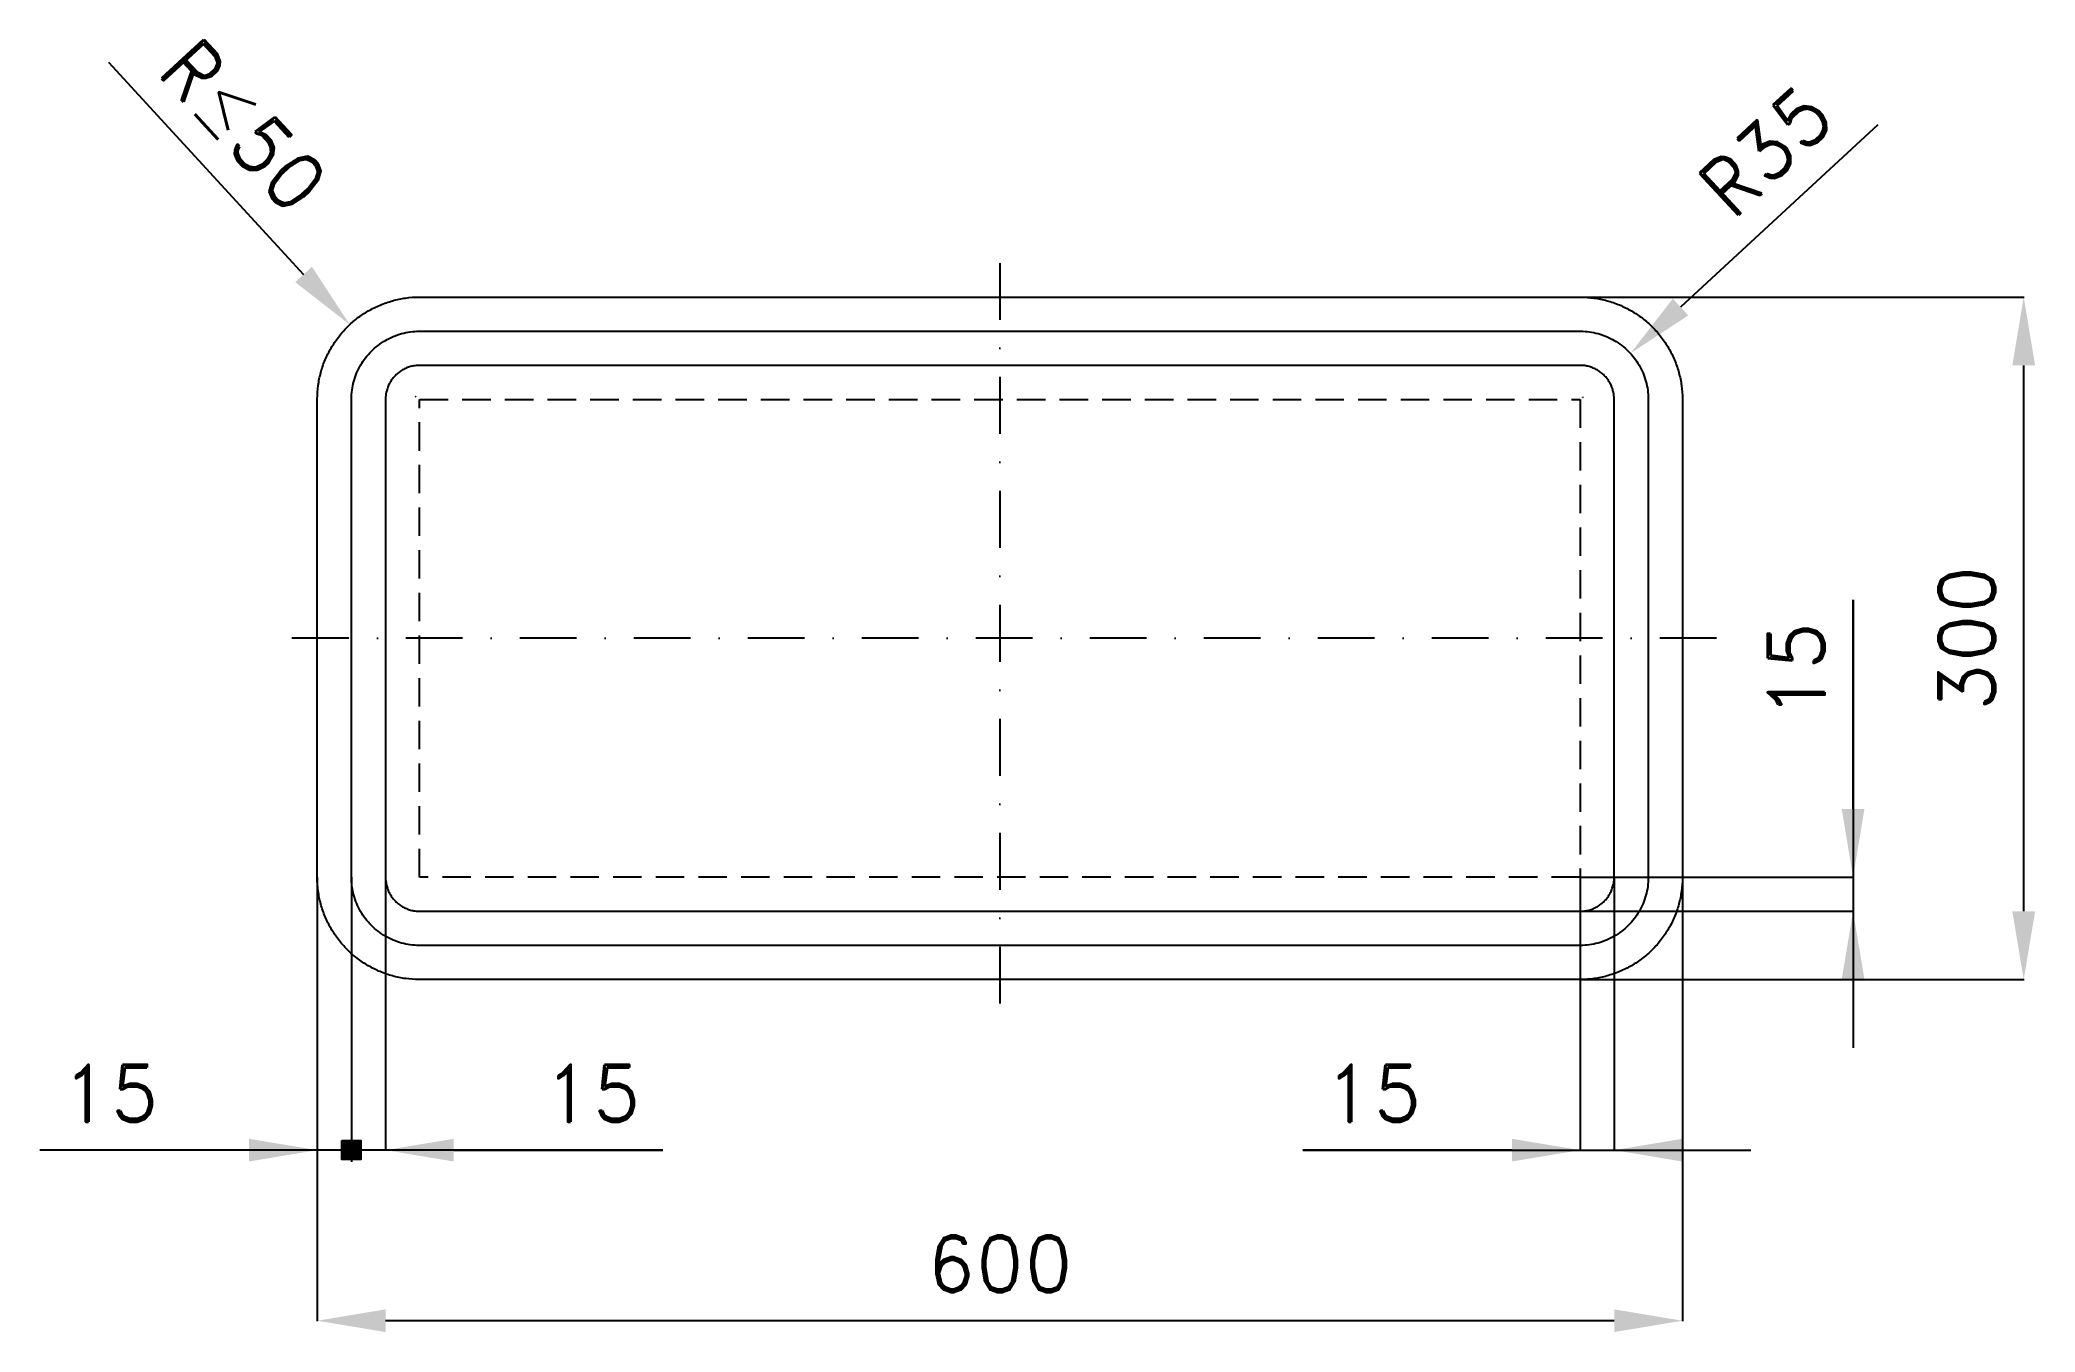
# Model space of a CAD drawing. Header units: millimetres. Extents: x -122 to 755, y -155 to 413.
import ezdxf

# ---------------------------------------------------------------- set-up
doc = ezdxf.new("R2010")
doc.units = ezdxf.units.MM
doc.header["$LTSCALE"] = 5
doc.linetypes.add('ČERCHOVANÁX2', pattern=[2, 1, -0.5, 0, -0.5])
doc.linetypes.add('ČÁRKOVANÁX2', pattern=[1.5, 1, -0.5])
doc.layers.add('Kóty', color=2, linetype='Continuous')
doc.layers.add('Značka', color=7, linetype='Continuous')
doc.styles.get("Standard").update_dxf_attribs({"font": 'romand.shx', "height": 25})
doc.dimstyles.get("Standard").update_dxf_attribs({"dimtxt": 25, "dimasz": 30, "dimexe": 0.18, "dimexo": 0.0625, "dimgap": 12.5, "dimtad": 1, "dimdec": 0, "dimzin": 0, "dimdsep": 46, "dimtxsty": 'Standard', "dimcen": 0.09, "dimadec": 0, "dimazin": 0, "dimtfac": 1, "dimtdec": 0, "dimtofl": 0, "dimtmove": 0, "dimatfit": 3, "dimfxl": 1, "dimtolj": 1, "dimtzin": 0, "dimarcsym": 0})

# ---------------------------------------------------------------- blocks, each defined once
blk = doc.blocks.new('*D0')
at = {"layer": 'Defpoints', "color": 0, "transparency": 16777216}
for p in [(0, 45), (600, 45), (0, -150)]:
    blk.add_point(p, dxfattribs=at)
at = {"layer": 'Kóty', "color": 0, "lineweight": -2, "transparency": 16777216}
for p, q in [((0, 44.94), (0, -150.18)), ((600, 44.94), (600, -150.18)), ((570, -150), (30, -150))]:
    blk.add_line(p, q, dxfattribs=at)
at = {"layer": 'Kóty', "color": 0, "transparency": 16777216}
for points in [[(30, -145), (30, -155), (0, -150)], [(570, -145), (570, -155), (600, -150)]]:
    blk.add_solid(points, dxfattribs=at)
at = {"layer": 'Kóty', "color": 0, "transparency": 16777216, "insert": (300, -125), "char_height": 25, "attachment_point": 5}
blk.add_mtext('\\A1;600', dxfattribs=at)
blk = doc.blocks.new('*D1')
at = {"layer": 'Defpoints', "color": 0, "transparency": 16777216}
for p in [(555, 300), (750, 300), (555, 0)]:
    blk.add_point(p, dxfattribs=at)
at = {"layer": 'Kóty', "color": 0, "lineweight": -2, "transparency": 16777216}
for p, q in [((555.06, 300), (750.18, 300)), ((750, 30), (750, 270)), ((555.06, 0), (750.18, 0))]:
    blk.add_line(p, q, dxfattribs=at)
at = {"layer": 'Kóty', "color": 0, "transparency": 16777216}
for points in [[(745, 270), (755, 270), (750, 300)], [(745, 30), (755, 30), (750, 0)]]:
    blk.add_solid(points, dxfattribs=at)
at = {"layer": 'Kóty', "color": 0, "transparency": 16777216, "insert": (725, 150), "char_height": 25, "attachment_point": 5, "rotation": 90}
blk.add_mtext('\\A1;300', dxfattribs=at)
blk = doc.blocks.new('*D2')
at = {"layer": 'Defpoints', "color": 0, "transparency": 16777216}
for p in [(577.14, 275.26), (556.25, 255.96)]:
    blk.add_point(p, dxfattribs=at)
at = {"layer": 'Kóty', "color": 0, "lineweight": -2, "transparency": 16777216}
for p, q in [((685.9, 375.77), (599.17, 295.62)), ((556.16, 255.96), (556.34, 255.96)), ((556.25, 255.87), (556.25, 256.05))]:
    blk.add_line(p, q, dxfattribs=at)
at = {"layer": 'Kóty', "color": 0, "transparency": 16777216}
blk.add_solid([(595.77, 299.29), (602.56, 291.95), (577.14, 275.26)], dxfattribs=at)
at = {"layer": 'Kóty', "color": 0, "transparency": 16777216, "insert": (636.58, 364.24), "char_height": 25, "attachment_point": 5, "rotation": 42.74239}
blk.add_mtext('\\A1;R35', dxfattribs=at)

msp = doc.modelspace()

# ---------------------------------------------------------------- hatches: boundary and pattern name
at = {"layer": 'Kóty'}
h = msp.add_hatch(color=256, dxfattribs=at)
h.dxf.hatch_style = 1
h.paths.add_polyline_path([(10.83, -70.83), (19.17, -70.83), (19.17, -79.17), (10.83, -79.17)])

# ---------------------------------------------------------------- linework, layer by layer
for p, q in [((-91.79, 403.27), (-6.01, 309.96)), ((43.16, 256.37), (43.34, 256.37)), ((43.25, 256.28), (43.25, 256.46)), ((675, 166.9), (675, -30)), ((675, 75), (675, 166.9)), ((0, 44.94), (0, -75.18)), ((15, 44.94), (15, -80.17)), ((15, 44.94), (15, -80.17)), ((15, 44.94), (15, -80.17)), ((15, 44.94), (15, -80.17)), ((30, 44.94), (30, -75.18)), ((555.06, 45), (675.18, 45)), ((555.06, 44.94), (555.06, -75.18)), ((570, 44.94), (570, -75.18)), ((555.06, 30), (675.18, 30)), ((151.9, -75), (-121.9, -75)), ((60, -75), (151.9, -75)), ((433.16, -75), (630, -75)), ((525.06, -75), (433.16, -75))]:
    msp.add_line(p, q, dxfattribs=at)
msp.add_lwpolyline([(10.83, -70.83), (19.17, -70.83), (19.17, -79.17), (10.83, -79.17)], close=True, dxfattribs=at)
for points in [[(-2.33, 313.35), (-9.69, 306.58), (14.29, 287.88)], [(670, 75), (680, 75), (675, 45)], [(670, 0), (680, 0), (675, 30)], [(-30, -70), (-30, -80), (0, -75)], [(60, -70), (60, -80), (30, -75)], [(525.06, -70), (525.06, -80), (555.06, -75)], [(600, -70), (600, -80), (570, -75)]]:
    msp.add_solid(points, dxfattribs=at)
at = {"layer": 'Značka', "color": 6, "linetype": 'ČERCHOVANÁX2', "lineweight": 25, "ltscale": 5}
for p, q in [((300, 315), (300, -15)), ((615, 150), (-15, 150))]:
    msp.add_line(p, q, dxfattribs=at)
at = {"layer": 'Značka', "color": 5}
for points in [[(45, 0), (44.82, 0), (44.65, 0, -0.03218), (38.84, 0.41, -0.035443), (33.13, 1.59, -0.036267), (27.6, 3.46, -0.034421), (22.4, 6.09, -0.033721), (17.55, 9.32, -0.034085), (13.18, 13.18, -0.034209), (9.32, 17.55, -0.034229), (6.09, 22.4, -0.034044), (3.48, 27.61, -0.033412), (1.59, 33.13, -0.034127), (0.39, 38.84, -0.036745), (0, 44.65), (0, 44.82), (0, 45), (0, 255), (0, 255.18), (0, 255.35, -0.03218), (0.41, 261.16, -0.035443), (1.59, 266.87, -0.036268), (3.46, 272.4, -0.034422), (6.09, 277.6, -0.033719), (9.32, 282.45, -0.034089), (13.18, 286.82, -0.034214), (17.55, 290.68, -0.034234), (22.4, 293.91, -0.03404), (27.61, 296.52, -0.033406), (33.13, 298.4, -0.034124), (38.84, 299.61, -0.036744), (44.65, 300), (44.82, 300), (45, 300), (555, 300), (555.18, 300), (555.35, 300, -0.032173), (561.16, 299.59, -0.035435), (566.87, 298.4, -0.036268), (572.4, 296.54, -0.034415), (577.6, 293.91, -0.033724), (582.45, 290.68, -0.034083), (586.82, 286.82, -0.034207), (590.68, 282.45, -0.034231), (593.91, 277.6, -0.034053), (596.52, 272.39, -0.033412), (598.41, 266.87, -0.034124), (599.61, 261.16, -0.036739), (600, 255.35), (600, 255.18), (600, 255), (600, 45), (600, 44.82), (600, 44.65, -0.03219), (599.59, 38.84, -0.035437), (598.41, 33.13, -0.036252), (596.54, 27.6, -0.034414), (593.91, 22.4, -0.033726), (590.68, 17.55, -0.034079), (586.82, 13.18, -0.034202), (582.45, 9.32, -0.034229), (577.6, 6.09, -0.034048), (572.39, 3.48, -0.033409), (566.87, 1.59, -0.034128), (561.16, 0.39, -0.036744), (555.35, 0), (555.18, 0), (555, 0), (45, 0)], [(45, 15), (44.88, 15), (44.76, 15, -0.03218), (40.89, 15.27, -0.035444), (37.08, 16.06, -0.036267), (33.4, 17.31, -0.034421), (29.93, 19.06, -0.033721), (26.7, 21.21, -0.034085), (23.79, 23.79, -0.034208), (21.21, 26.7, -0.034229), (19.06, 29.93, -0.034044), (17.32, 33.4, -0.033413), (16.06, 37.08, -0.034127), (15.26, 40.89, -0.036744), (15, 44.76), (15, 44.88), (15, 45), (15, 255), (15, 255.12), (15, 255.24, -0.03218), (15.27, 259.11, -0.035443), (16.06, 262.92, -0.036267), (17.31, 266.6, -0.034426), (19.06, 270.07, -0.033723), (21.21, 273.3, -0.034082), (23.79, 276.21, -0.034204), (26.7, 278.79, -0.034223), (29.93, 280.94, -0.034047), (33.4, 282.68, -0.033416), (37.08, 283.94, -0.034129), (40.89, 284.74, -0.036741), (44.76, 285), (44.88, 285), (45, 285), (555, 285), (555.12, 285), (555.24, 285, -0.03218), (559.11, 284.73, -0.035452), (562.92, 283.94, -0.036272), (566.6, 282.69, -0.03441), (570.07, 280.94, -0.033714), (573.3, 278.78, -0.034082), (576.21, 276.21, -0.034209), (578.79, 273.3, -0.034232), (580.94, 270.07, -0.034027), (582.68, 266.59, -0.033418), (583.94, 262.92, -0.034111), (584.74, 259.11, -0.036749), (585, 255.24), (585, 255.12), (585, 255), (585, 45), (585, 44.88), (585, 44.76, -0.032179), (584.73, 40.89, -0.035457), (583.94, 37.08, -0.036267), (582.69, 33.4, -0.034424), (580.94, 29.93, -0.033731), (578.79, 26.7, -0.034079), (576.21, 23.79, -0.034202), (573.3, 21.21, -0.034214), (570.07, 19.06, -0.034038), (566.6, 17.32, -0.033412), (562.92, 16.06, -0.034124), (559.11, 15.26, -0.036744), (555.24, 15), (555.12, 15), (555, 15), (45, 15)], [(45, 30), (555, 30), (555.06, 30), (555.12, 30, 0.032174), (557.06, 30.14, 0.035445), (558.96, 30.53, 0.036263), (560.8, 31.15, 0.034405), (562.53, 32.03, 0.03371), (564.15, 33.11, 0.034093), (565.61, 34.39, 0.034186), (566.89, 35.85, 0.034242), (567.97, 37.47, 0.034026), (568.84, 39.2, 0.033372), (569.47, 41.04, 0.034144), (569.87, 42.95, 0.03678), (570, 44.88), (570, 44.94), (570, 45), (570, 255), (570, 255.06), (570, 255.12, 0.032211), (569.86, 257.05, 0.035398), (569.47, 258.96, 0.036257), (568.85, 260.8, 0.034417), (567.97, 262.53, 0.033707), (566.89, 264.15, 0.034076), (565.61, 265.61, 0.034203), (564.15, 266.89, 0.034241), (562.53, 267.97, 0.03402), (560.8, 268.84, 0.03342), (558.96, 269.47, 0.034121), (557.05, 269.87, 0.03675), (555.12, 270), (555.06, 270), (555, 270), (45, 270), (44.94, 270), (44.88, 270, 0.032179), (42.95, 269.86, 0.035457), (41.04, 269.47, 0.036267), (39.2, 268.85, 0.034424), (37.47, 267.97, 0.033732), (35.85, 266.89, 0.034078), (34.39, 265.61, 0.034204), (33.11, 264.15, 0.034213), (32.03, 262.53, 0.034036), (31.16, 260.8, 0.03341), (30.53, 258.96, 0.034124), (30.13, 257.05, 0.036744), (30, 255.12), (30, 255.06), (30, 255), (30, 45), (30, 44.94), (30, 44.88, 0.032177), (30.14, 42.95, 0.035442), (30.53, 41.04, 0.036268), (31.15, 39.2, 0.034419), (32.03, 37.47, 0.033722), (33.11, 35.85, 0.034086), (34.39, 34.39, 0.034209), (35.85, 33.11, 0.034227), (37.47, 32.03, 0.034042), (39.2, 31.16, 0.033411), (41.04, 30.53, 0.034127), (42.95, 30.13, 0.036745), (44.88, 30), (44.94, 30), (45, 30)]]:
    msp.add_lwpolyline(points, format="xyb", dxfattribs=at)
at = {"layer": 'Značka', "color": 7, "linetype": 'ČÁRKOVANÁX2', "ltscale": 2.5}
msp.add_lwpolyline([(45, 45), (45, 255), (555, 255), (555, 45), (45, 45)], dxfattribs=at)

# ---------------------------------------------------------------- texts
at = {"layer": 'Kóty', "char_height": 25, "attachment_point": 5}
for s, insert, rotation in [('\\A1;R{\\A0;≤}50', (-32.23, 375.44), 312.58967), ('\\A1;15', (650, 135.95), 90)]:
    msp.add_mtext(s, dxfattribs=dict(at, insert=insert, rotation=rotation))
for insert in [(-90.95, -50), (120.95, -50), (464.11, -50)]:
    msp.add_mtext('\\A1;15', dxfattribs=dict(at, insert=insert))

# ---------------------------------------------------------------- dimensions: what is measured, and where the dimension line sits
at = {"layer": 'Kóty'}
dim = msp.add_radius_dim(center=(556.25, 255.96), mpoint=(577.14, 275.26), text='R35', dimstyle='Standard', dxfattribs=at)
dim.commit()
dim.dimension.update_dxf_attribs({"geometry": '*D2', "text_midpoint": (636.58, 364.24)})
dim = msp.add_linear_dim(base=(750, 300), p1=(555, 0), p2=(555, 300), angle=90, dimstyle='Standard', dxfattribs=at)
dim.commit()
dim.dimension.update_dxf_attribs({"geometry": '*D1', "text_midpoint": (725, 150)})
dim = msp.add_linear_dim(base=(0, -150), p1=(600, 45), p2=(0, 45), dimstyle='Standard', dxfattribs=at)
dim.commit()
dim.dimension.update_dxf_attribs({"geometry": '*D0', "text_midpoint": (300, -125)})

doc.saveas('drawing.dxf')
